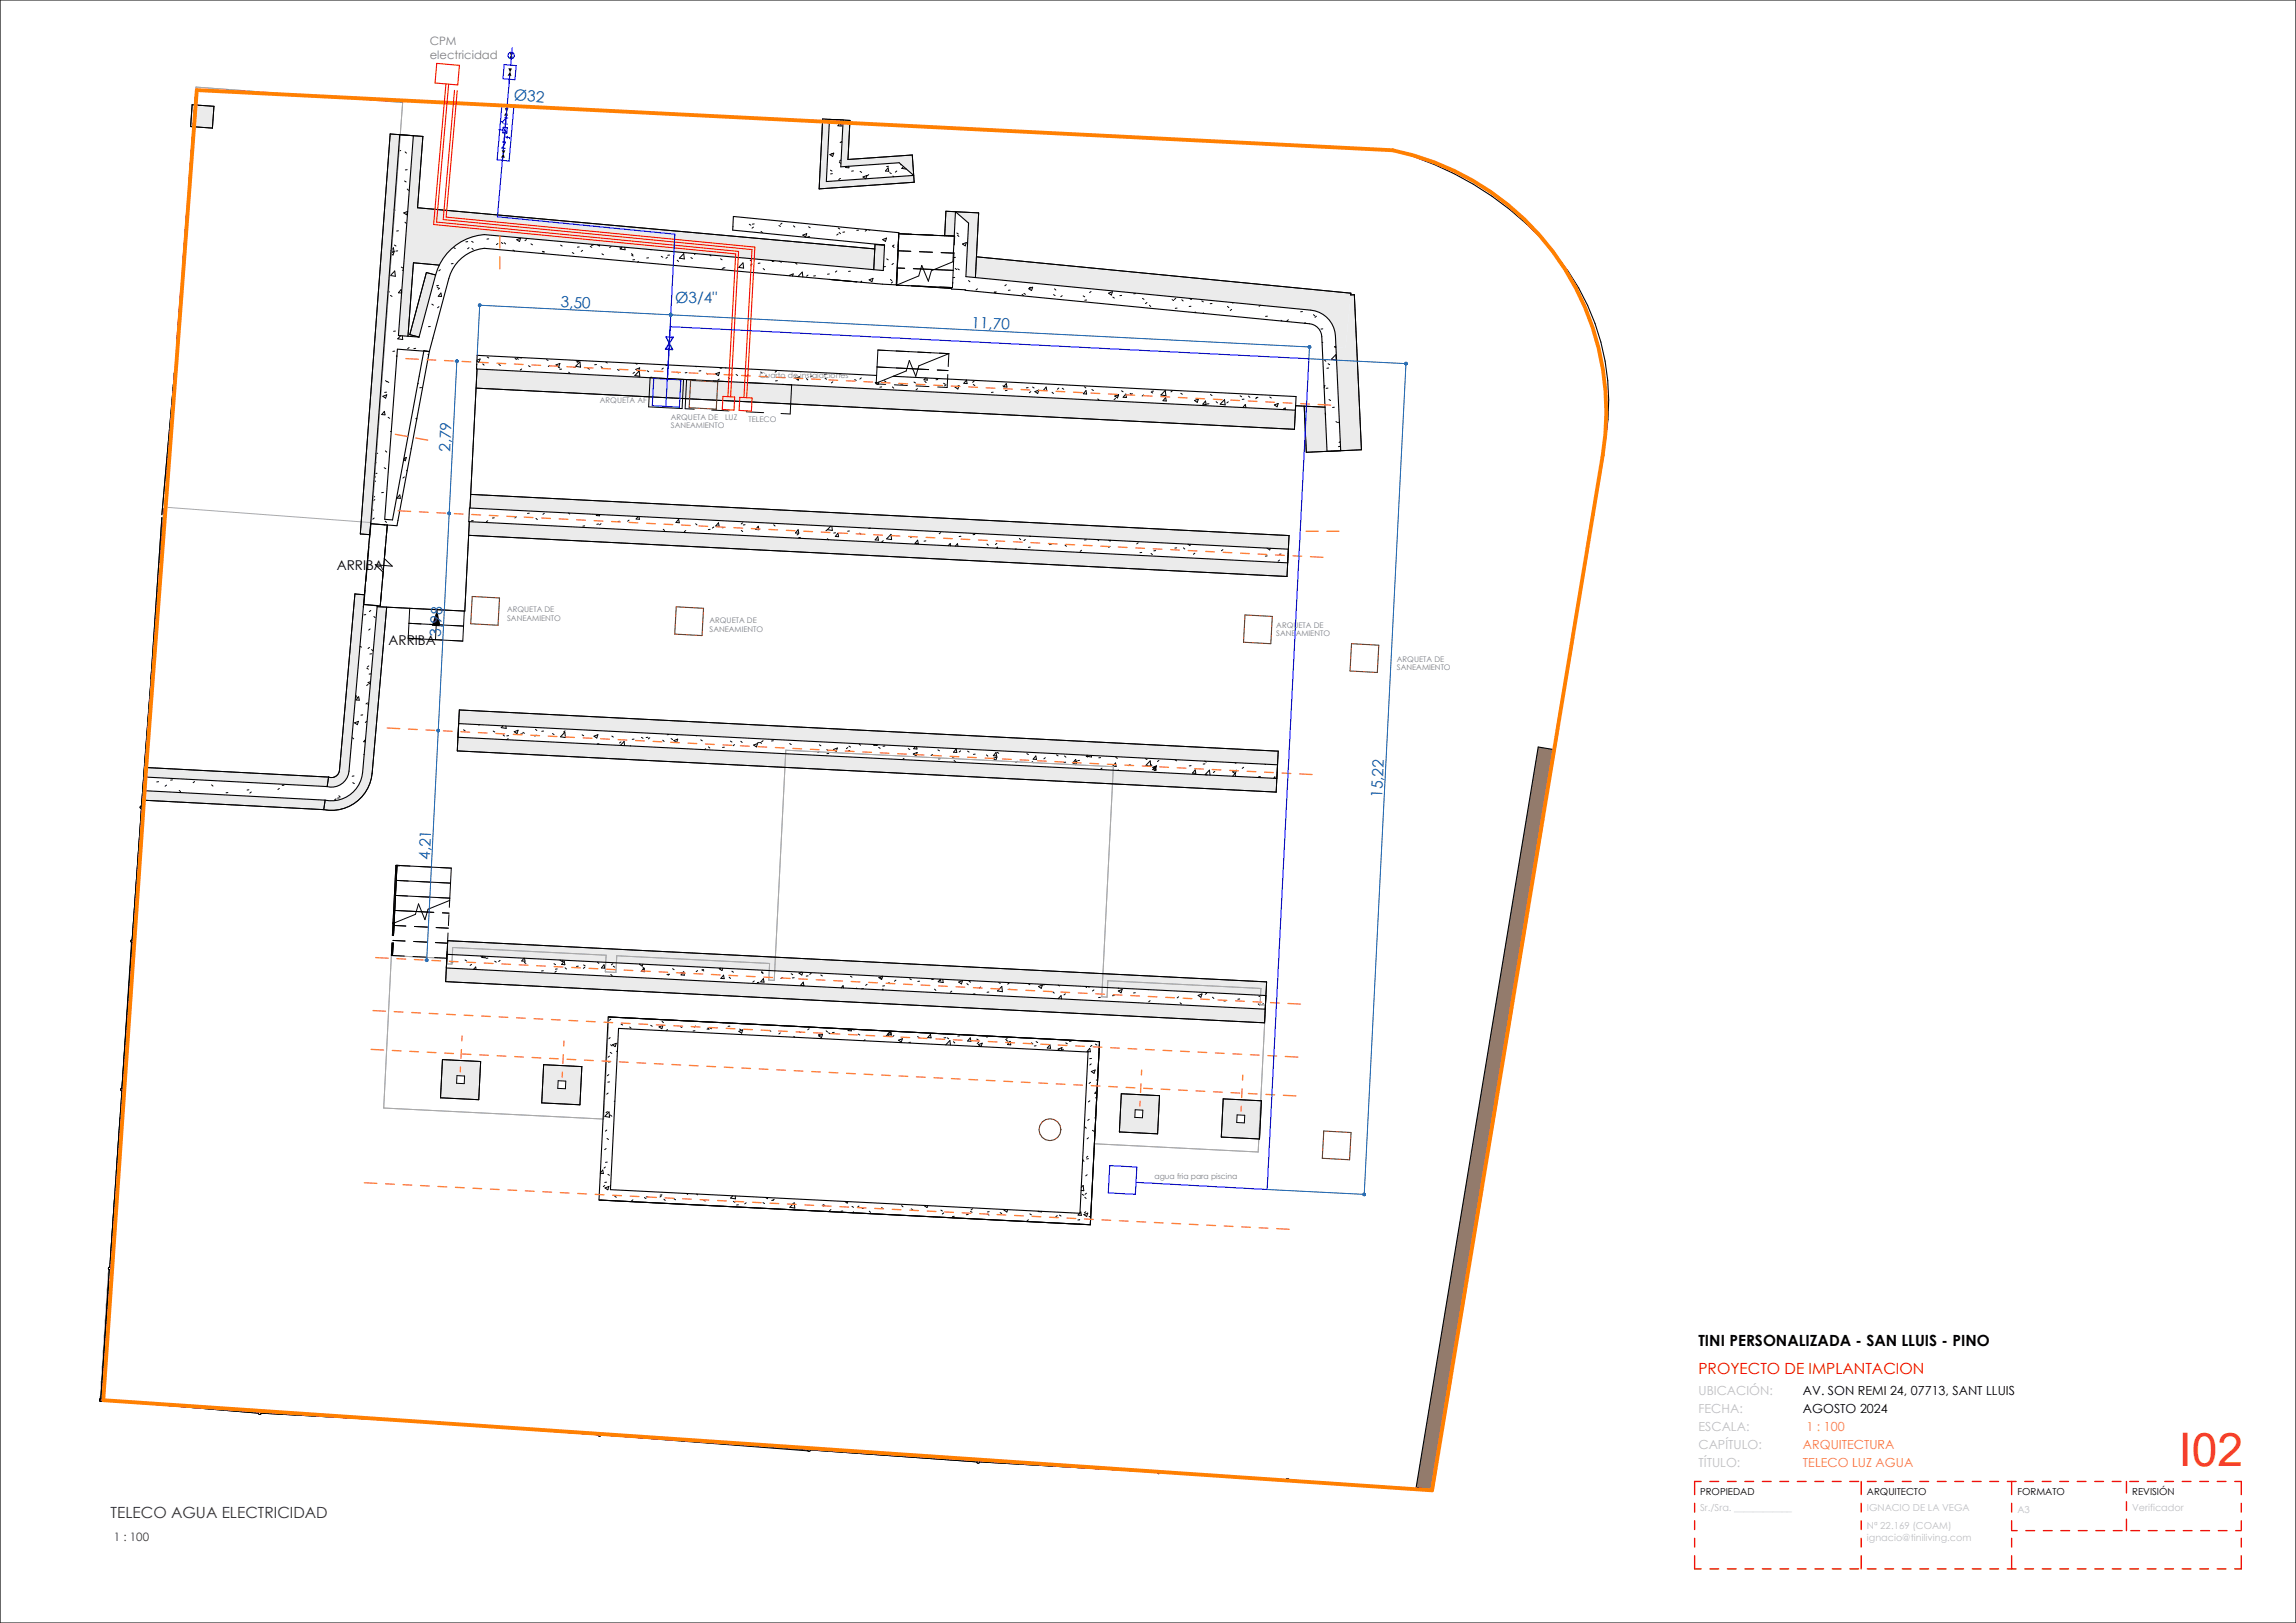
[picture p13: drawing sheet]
<svg xmlns="http://www.w3.org/2000/svg" width="420mm" height="297mm" viewBox="0 0 420 297" stroke-linecap="round" stroke-linejoin="round" font-family="sans-serif">
<defs><g id="words">
<text font-size="8.5" fill="#ff3f00" x="398.6" y="268.3">I02</text>
<g font-size="2.8" fill="#0052a5">
<text x="94" y="18.3" transform="rotate(5 94 18.3)">Ø32</text>
<text x="102.5" y="56.2" transform="rotate(3 102.5 56.2)">3,50</text>
<text x="123.5" y="55.5">Ø3/4&quot;</text>
<text x="177.7" y="60" transform="rotate(3 177.7 60)">11,70</text>
<text x="82.4" y="82.7" transform="rotate(-87 82.4 82.7)">2,79</text>
<text x="80.7" y="116.5" transform="rotate(-87 80.7 116.5)">3,98</text>
<text x="252.8" y="146" transform="rotate(-87 252.8 146)">15,22</text>
<text x="78.6" y="157.4" transform="rotate(-87 78.6 157.4)">4,21</text>
</g>
<text font-size="2.8" x="310.7" y="246.4">TINI PERSONALIZADA - SAN LLUIS - PINO</text>
<text font-size="2.8" fill="#db0000" x="310.7" y="251.4">PROYECTO DE IMPLANTACION</text>
<text font-size="2.8" fill="#353535" x="20.2" y="277.8">TELECO AGUA ELECTRICIDAD</text>
<g font-size="2.5">
<text x="61.6" y="104.4">ARRIBA</text>
<text x="71.1" y="118">ARRIBA</text>
</g>
<g font-size="2.3" fill="#c0c0c0">
<text x="310.7" y="255.3">UBICACIÓN:</text>
<text x="310.7" y="261.9">ESCALA:</text>
<text x="310.7" y="258.6">FECHA:</text>
<text x="310.7" y="265.2">CAPÍTULO:</text>
<text x="310.7" y="268.5">TÍTULO:</text>
</g>
<g font-size="2.3">
<text x="329.8" y="255.3">AV. SON REMI 24, 07713, SANT LLUIS</text>
<text x="329.8" y="258.6">AGOSTO 2024</text>
</g>
<g font-size="2.3" fill="#ff8040">
<text x="330.4" y="261.9">1 : 100</text>
<text x="329.8" y="268.5">TELECO LUZ AGUA</text>
<text x="329.8" y="265.2">ARQUITECTURA</text>
</g>
<g font-size="2.1" fill="#808080">
<text x="78.6" y="8.2">CPM</text>
<text x="78.6" y="10.8">electricidad</text>
</g>
<text font-size="2.1" fill="#353535" x="20.8" y="282">1 : 100</text>
<g font-size="1.8">
<text x="311" y="273.5">PROPIEDAD</text>
<text x="341.5" y="273.5">ARQUITECTO</text>
<text x="369" y="273.5">FORMATO</text>
<text x="390" y="273.5">REVISIÓN</text>
</g>
<g font-size="1.8" fill="#c0c0c0">
<text x="311" y="276.5">Sr./Sra. ____________</text>
<text x="341.5" y="276.5">IGNACIO DE LA VEGA</text>
<text x="341.5" y="279.8">Nª 22.169 (COAM)</text>
<text x="341.5" y="282">ignacio@tiniliving.com</text>
<text x="369" y="276.8">A3</text>
<text x="390" y="276.5">Verificador</text>
</g>
<g font-size="1.4" fill="#808080">
<text x="138.9" y="69.3">Cuarto de instalaciones</text>
<text x="109.7" y="73.7">ARQUETA AF</text>
<text x="122.7" y="76.8">ARQUETA DE</text>
<text x="132.6" y="76.8">LUZ</text>
<text x="136.9" y="77.1">TELECO</text>
<text x="122.7" y="78.4">SANEAMIENTO</text>
<text x="92.8" y="112">ARQUETA DE</text>
<text x="92.8" y="113.6">SANEAMIENTO</text>
<text x="129.8" y="114">ARQUETA DE</text>
<text x="129.8" y="115.6">SANEAMIENTO</text>
<text x="233.5" y="114.8">ARQUETA DE</text>
<text x="233.5" y="116.4">SANEAMIENTO</text>
<text x="255.5" y="121">ARQUETA DE</text>
<text x="255.5" y="122.6">SANEAMIENTO</text>
<text x="211.2" y="215.8">agua fria para piscina</text>
</g>
</g></defs>
<g fill="#ebebeb">
<path d="M87.3 67.5l149.7 7.6-.2 3.5-149.7-7.6z"/>
<path d="M85.8 95.5l-.1 2.5 149.7 7.5 .1-2.5zM86.1 90.5l-.1 2.5 149.7 7.5 .1-2.5z"/>
<path d="M83.8 134.9l-.2 2.5 149.8 7.5 .2-2.5zM84 129.9l-.1 2.5 149.8 7.5 .1-2.5z"/>
<path d="M81.6 177.1l-.1 2.5 149.8 7.6 .1-2.5zM81.9 172.1l-.1 2.5 149.8 7.6 .1-2.5z"/>
</g>
<g fill="#fff">
<path d="M111.3 186.1l89.8 4.5-.1 2-89.8-4.5z"/>
<path d="M199 192.5l2 .1-1.6 31.5-2-.1z"/>
<path d="M109.7 217.6l87.8 4.4-.1 2-87.8-4.4z"/>
<path d="M111.2 188.1l1.9 .1-1.4 29.5-2-.1z"/>
</g>
<path d="M178.6 47l68.5 6.6-1 10.1-1.7-.2a7 7 0 0 0-1.2-4.9 4.9 4.9 0 0 0-3.2-1.8l-61.6-6z" fill="#ebebeb"/>
<path d="M161.8 44.8l2.5 .3-.4 7-2.5-.1z" fill="#fff"/>
<g fill="#ebebeb">
<path d="M74.6 37.9l85.4 7.6-.2 3.8-71.2-6.4a9.9 9.9 0 0 0-8.2 5.6l-6.5-.6z"/>
<path d="M80.9 193.9l-.3 7 7 .3 .3-7zM83.6 196.8l1.4 .1-.1 1.4-1.4-.1z"/>
<path d="M99.4 194.8l-.3 7 7 .4 .3-7zM102.1 197.7l1.4 .1-.1 1.4-1.4-.1z"/>
<path d="M205.1 200.1l-.3 7 7 .4 .3-7zM207.7 203.1h1.3v1.4h-1.4z"/>
<path d="M223.8 201.1l-.4 7 7 .3 .3-7zM226.3 204l1.4 .1-.1 1.4-1.4-.1z"/>
<path d="M71.4 24.5l-5.5 73.2 1.7 .1 5.5-73.2zM73.9 47.9l-1 13.5 1.7 .1 1-13.4zM75.6 24.8l-1 13.1 1.8 .1 1-13z"/>
<path d="M69 111l-2.7 30.3 1.8 .2 2.6-30.4zM64.9 108.7l-2.8 32.2 1.7 .2 2.9-32.3z"/>
<path d="M59.5 146.4l-.3 1.7a7.5 7.5 0 0 0 8.9-6.6l-1.8-.2a5.7 5.7 0 0 1-6.8 5.1zM60.1 142.2l-.3 1.7a3.2 3.2 0 0 0 4-2.8l-1.7-.2a1.48 1.48 0 0 1-2 1.3z"/>
<path d="M26.3 144.7l-.1 1.7 33 1.7 .3-1.7zM26.5 140.4l-.1 1.8 33.4 1.7 .3-1.7z"/>
<path d="M153.9 29.3l-.1 1.2 10.7-.7 2.6 2.3-.2-3.7zM150.1 29.5l-.3 5.1 17.4-1.3-.1-1.2-15.9 1.1 .1-3.8z"/>
<path d="M150.5 21.8l-.4 7.7 1.2-.1 .4-7.6zM154.2 22l-.3 7.3 1.2-.1 .4-7.2z"/>
<path d="M164.3 45.1l-.4 7zM160.1 44.7l-.3 4.6 1.8 .2 .2-4.7z"/>
</g>
<path d="M93 12.5h.6l-.3 .7zM93.2 9.6h.7l-.3 .5v-.2l-.1 .2zM93.3 13.1l.2 .8-.6-.1zM93.6 9.9l.2 .8h-.7zM91.8 27.5h.6l-.3 .7zM92.1 28.1l.2 .8-.7-.1zM92.3 19.8h.7l-.3 .7zM92.7 20.4l.2 .8-.7-.1z" fill="#000"/>
<path d="M174.8 38.7l2.4 2.1-.6 12.2-2.5-.1v-.3h.1l.2-4.8-.1 .1z" fill="#fff"/>
<g fill="#ebebeb">
<path d="M174.8 38.7l2.4 2.1-.5 9.8 1.7 .2 .6-11.8zM173 38.7l-.2 4.4 1.8 .1 .2-4.5z"/>
<path d="M238.6 74.3l.3 8.5 3.8-.2-.3-8.1zM247.1 54l-1 9.7-1.7-.2 .8 19 3.8-.2-1.3-28.4z"/>
</g>
<path d="M281.4 136.7l2.9 .5-22.3 135.5-2.7-.5h-.3z" fill="#937b6c"/>
<g fill="#ebebeb">
<path d="M35.1 19.2l4 .2-.2 4-4-.2z"/>
<path d="M78 49.9l1.7 .4-3.1 11.4-1.6-.5z"/>
</g>
<g fill="#fff">
<path d="M70.4 95l2.4 .2-.2 1-2.3-.2z"/>
<path d="M77.5 64.1l1 .2-5.7 30.9-1-.1z"/>
</g>
<path d="M79.9 111.6l.7 3-1.6-.1z" fill="#000"/>
<g fill="none" stroke="#000" stroke-width=".18">
<path d="M35.1 19.2l4 .2-.2 4-4-.2zM72.1 38.4l.2 .1M73.3 27.6h-.3M73.9 39l.7-.3-.2 .6zM74 33.1l.3 .2M74.1 27.8l.3 .2M74.5 31.1h-.4M74.5 34.6l.2 .2M150.5 21.8l5 .2-.4 7.2 11.8-.8 .3 4.9-17.4 1.3zM151.8 28.3l.7-.3-.2 .6zM151.9 31.1l.3 .2M152.3 31.8h-.4"/>
<path d="M152.4 28.1h-.3M153.5 29.7l.3 .2M153.7 32.7l-.3 .2M153.8 22.4l.1 .7-.6-.1zM153.8 29.3l-.2 .2M153.9 26h.1M153.9 25.9l-.2 .2M154.1 22.5l-.3 .2M155.2 30.4l.1 .3h-.6l.1-.2M156.1 31.3h-.3M157.3 31.4l.3 .1M157.9 32.4l.7-.3-.2 .6z"/>
<path d="M158.9 31.9l-.3 .3M162.5 30.7l.1 .6h-.6zM162.5 30.4l-.3 .1M162.8 31.6l.2 .2M163.3 32.2l.2 .2M164 31.3l-.2 .2M164.9 30.1h-.2M165.3 30.5l-.3 .3 .8 .1M70.7 56.9l.1 .1M71.3 53.4h-.3M71.4 54.1l.3 .1M71.5 46.3l.6-.3-.2 .7-.4-.3"/>
<path d="M71.5 45.9l.5-.6 .1 .7-.6-.1M72.1 44.8l.3 .2M72.2 49.6l.1 1-.9-.2zM72.7 45.9h-.3M72.9 42.2l-.4 .1M73.4 48.9l.3 .1M73.5 53.5l-.1-.5-.5 .6h.6M73.8 49.4h-.2M74.1 40.7l.2 .2M78.7 59.7l-.3 .1M79 55.6l.3 .2M79.7 50.3l-1.7-.4-3 11.3 1.6 .5"/>
<path d="M80 52.5l.2 .2M80.2 52.2l-.3 .1M80.3 56.1l-.3 .2M80.4 48.5l-4.8-.4-1 13.4M80.4 52.7l-.2 .2M80.5 49.3l-.2 .3M80.8 54.3l-.1-.7-.5 .6 .6 .1M82.9 48.2l-.3 .1M83 45.3l.3 .2M85.6 44.2l-.4 .1M85.8 45.3l-.3 .2M86.3 44.2l.3 .1"/>
<path d="M86.3 45.4l.3 .3M89.4 43.7l-.3 .1M91.1 44.6l-.3 .2M91.7 44.4l.3 .2M92.2 44.4l.3 .2M93.8 45.8l.3 .1M94.5 43.9l.7-.3-.2 .6zM96.3 43.8l-.3 .2M97.1 44.6l.3 .2M99.3 46l.2 .2M99.5 46l-.3 .1M101.3 46.6h.1"/>
<path d="M102.5 44.8l.3 .2M104.7 46.2l.3 .2M106 45.2h-.4M106.6 45.8l-.3 .2M108 45.1l.3 .2M108.5 44.8l-.3 .1M109.3 44.8l.3 .2 .1-.2M110.1 46.4l.3 .2M111.8 45.1l-.3 .2M113.4 45.3l.3 .2M113.8 45.2l-.4 .4 .9 .1v-.5M115.5 46.4l.3 .2"/>
<path d="M115.5 46.7l.3 .1M116.1 47.5h-.3M116.8 47.8l-.2 .2M118.6 47.2h-.3M119 45.7h.1M121 46.9l.2 .2M122.1 47.1l-.3 .2M122.5 46.7h-.4M123.9 47.6l.2 .2M125.1 46.4l.1 1-.9-.2zM126.4 47.1l.3 .2M127.2 46.4l-.2 .2"/>
<path d="M129.8 46.6l.2 .2M131.8 47.4l.3 .1M132.3 49.1l-.3 .2M132.6 49h-.3M134.1 41.5h.1M135.9 48.1l.1 1-.9-.2zM137.1 41l.2 .2M137.2 47.6l.3 .2M137.6 48.3l-.3 .2M137.8 41.6l-.2 .2M138 41h-.4M139 48.1l-.3 .1"/>
<path d="M139.2 42.3l.3 .3M139.6 49.1l.3 .3M141.6 47.8h-.4M142.5 41.3l.3 .1M142.6 47.8h-.1M142.6 47.8l.3 .2M143 40.8l-.2 .2M144.5 50.5l-.1-.1 .7-.3-.1 .4M145.1 41.3l.3 .2M145.5 48.1l.3 .2M146 50.6l.8-.8 .1 .9M146 50.6h.1"/>
<path d="M146.9 43l.7-.3-.2 .7zM147.8 50.3l-.3 .2M147.9 41.5l.3 .2M148.1 43.3h-.3M149.2 50.5h-.4M151.7 50.1l-.3 .1M151.7 51.1l5 .5M153.1 49.6l-.3 .2M153.3 42.8l-.2 .2M153.3 41.7l.3 .2M153.5 42.5l.2 .3M154.5 42.4l-.3 .1"/>
<path d="M155.6 49.6l-.4 .1M157 42.1l-.3 .1M157.4 51.6l.2-.1v.2M158.5 42.1l-.2 .2M158.9 42l.1 .1M159 51.2l.7-.3-.2 .6zM160 45.5l-83.6-7.5 1-13-6-.5-5.5 73.2 1.7 .1M161.5 43.8l.7-.2-.2 .6zM161.8 44.8l-1.7-.1-.3 4.6M162 48.8h-.4M162.2 47.4l.3 .1M162.9 51.1l.2 .3"/>
<path d="M163.3 51.6l-.3 .2M163.3 45.1l.2 .2M163.4 48.2l-.2 .2M163.5 44.8l-.2 .2M164.1 49.9l-.1 2.3M164.1 49l1.4 .1M164.2 46.4v2.1M164.3 45.9l2.3 .1M164.3 44.8h.1M164.4 43.1l-.5 9h.2M166.7 52.3l7.4 .5zM167.1 49.2l7.3 .3"/>
<path d="M168.2 46.1l2.4 .1M168.3 42.9l2.4 .1M172.2 46.2l2.3 .1M172.3 43.1l2.3 .1v1.6M172.8 43.1l.2-4.4 6 .3-.6 11.8M174.3 51.8v.1M174.4 47.8l-4 1.7-.6 2-1.2-2.9-.5 1.9-4.1 1.7M174.5 46.2l-.3 6.4-10.2-.4M174.6 43.2l-10.2-.5-.1 2.3M174.6 50.8h-.3M174.7 49.1l.3 .2M174.8 47.1h-.4"/>
<path d="M175 42.6l.3 .2M175.2 43l.2 .3M175.2 49.2l.3 .2M176.1 44.7l.7-.3-.2 .6zM177.2 51.3l.2 .3M178.6 47l68.5 6.6v.4l.6-.1 1.3 28.4-10.1 .5-.3-8.5M178.8 52.8l-.3 .2M181.9 53.4l.3 .2M182.2 53.4l-.3 .1M184.1 52.1l-.3 .2M184.8 53.1h-.4M187 53.9l.2 .2"/>
<path d="M187.3 53.7l.3 .2M188.2 52.8l.7-.2-.2 .6zM188.6 52.6h-.3M192.7 53.9l.3 .2M192.9 52.9l.2 .2M194.3 54.1l-.3 .2M198.1 54.1l.3 .2M198.8 54.9h-.4M199.6 53.3l-.3 .2M202.8 53.6l.7-.2-.2 .6zM203.6 54.4l.2 .1M205.2 54.1h-.4"/>
<path d="M207.7 53.7l-.3 .1M209 54.6l.3 .2M209.8 55.4l-.3 .2M210.2 55.9l.3 .2M214.4 54.8l.3 .2M215.1 54.6l-.3 .2M215.3 56.4h-.3M216.2 54.8l.2 .3M217.6 54.6l.3 .2v-.2M217.9 56l-.4 .1M218.6 57.1l.2 .1M219.8 55.1l.3 .1"/>
<path d="M220.2 57.3h-.1M221.7 55.5l-.3 .1M224.5 56.1l.3 .2M225.3 56.6l-.3 .2M225.4 55.3l.1 .2M230.6 55.9l-.3 .1M231.8 57.9h-.3M234.3 58.6l.2 .1M235.7 58.5l-.3 .2M238.3 57h-.4M238.6 59.1l.1 .1M240.3 57.6l.2 .2"/>
<path d="M240.8 57.9l-.3 .2M31.9 68.2l-2.3 26M70 72.5l.7-.3-.2 .7zM70.3 75.3l.1 .6h-.6zM70.5 69.6l.3 .3M70.7 71.8h-.3M70.8 69.8l.3 .2M71 76.4l.3 .1M71.6 79h-.2M72.2 64.2l-.3 .1M72.3 60.6h-.3M72.6 65.1h-.1l.1 .1"/>
<path d="M73.3 61.4l-.5 .6 .9 .1-.1-.7M74.8 63.6l-.2 .2M76 63.7l-.3 .1M76.3 76.5l-.2 .1 .1 .1M76.4 70.1l.1 .1M76.7 68.8h.1M77.1 70.9l-.3 .1M78.3 64.9l.1 .1M87.1 71l149.7 7.6 .2-4.4 5.4 .3M87.2 66.7h.1M87.2 65.9l.6-.2-.2 .6-.4-.3M87.3 67.5l-1.3 25.5"/>
<path d="M88.3 66.6l.2 .2M89.1 65.3l.3 .2M91.3 66.7l.2 .2M94.2 65.6l.3 .2M94.5 65.6l.3 .1M94.7 65.4h.6M95.4 67.5l-.2 .2M96.7 66.9l.3 .2M100 65.8l.3 .2M100.6 66.9l-.3 .2M101.7 66.8l.7-.3-.2 .6zM102.1 67.2l.3 .1"/>
<path d="M102.7 67.5l-.3 .1M104 68.1l.3 .2M105.3 67.2h-.4M105.4 66l.3 .2M105.8 66.1l-.2 .2M106.1 66.2l.1 1-.9-.2zM107.5 67.4l.3 .2M109.1 66.7h-.3M110 67.1l.2 .2M110.8 66.2l.3 .2M113 67.6l.2 .2M116.1 68.1l-.3 .2"/>
<path d="M116.2 66.5l.3 .2M116.3 67.6l.7-.3-.2 .6zM116.9 67.9l.1 1-.9-.2zM118.4 67.8l.3 .2M118.9 69.1l6.1 .3-.2 5.4-6.2-.4zM119.2 69l-.3 .1M121.3 67.4l-.2 .2M121.7 66.8l.2 .1M123.8 68.1l.3 .1M125.7 68.2h-.4M127.2 67l.2 .1M127.3 69.5h-1.7l-.3 5.3 1.7 .1"/>
<path d="M128.2 67.8l-.3 .1M129.2 68.3l.3 .2M130.2 75l3.1 .2M130.4 69.7l3.2 .2M130.9 68.4l.7-.3-.2 .6zM131.6 69.4l-.3 .2M132.1 67.3l-.4 .1M132.7 67.3h.1M133.2 69.1l.3 .2M134.6 68.5l.3 .2M136.5 75.3l3.2 .2M136.8 70l3.2 .2"/>
<path d="M136.8 68.6l-.2 .2M139.2 68.1l.2 .2M140.1 68.8l.3 .1M142.1 67.9l-.3 .2M142.2 69.7h-.3M143.1 70.3l1.7 .1-.3 5.4-1.6-.1M145.5 69l.3 .2M145.5 69.2l.7-.3-.2 .7zM147.5 69.3l.3 .2M148.6 68.8l-.3 .1M150.9 69.2l.3 .2M151.1 68.5h-.3"/>
<path d="M152.3 69.9l-.2 .2M153.5 68.4l.2 .1M156.3 69.4l.3 .2M157.6 69.1l-.3 .3M160.4 67.1l9.5 .5M160.8 69.9l-.2 .5-.5-.4h.2M161.3 70.8h-.3M161.8 69.7l.2 .2M163.2 70.8l.3 .2M163.6 70.4l2.4 .1M165.1 70.3h-.3M167.2 69.9l.3 .2"/>
<path d="M167.6 70.6l2.3 .1M167.8 71.1l-.2 .2M169.2 69.8l.2 .2M169.3 69.1l-.3 .4 .6 .1-.1-.4M171.5 67.7l1.9 .1M171.5 69.4l-.3 .1M172.6 70.1l.3 .2M173.1 70.4l-.3 .2M173.4 68.5l-.1 2.4-1.8-.1M173.6 64.7l-13-.6-.3 6.1 1.7 .1M173.6 64.7l-.2 2.4M173.6 64.7l-5.5 2.2-.6 2-1.2-2.9-.5 1.9-5.5 2.2"/>
<path d="M174.7 70.8l.7-.2-.2 .6zM176.9 70.2l-.1-.6-.5 .5 .6 .1M178 70.4l.3 .1M178.2 69.8l-.3 .2M181.7 71.8h-.4M183.5 70.6l.2 .2M184.1 70.2l.1 .6h-.6zM184.2 71.4l-.3 .1M188.1 70.9l-.4 .1M188.6 71.7l-.3 .2M188.9 70.8l.3 .2M189.3 71.7l.7-.3-.2 .6z"/>
<path d="M191.4 70.8l.1 .7-.6-.1zM192.4 71.8l.3 .2M193.7 71l-.3 .2M194.3 71l.3 .2M198.4 70.8l.2 .2M198.7 71.5l.1 .6-.6-.1zM199.7 71.3l.3 .2M200.8 73l.3 .2M203.9 72.5l.7-.3-.2 .6zM204.1 72.9l-.3 .2M204.6 72.4h-.3M205.1 71.5l.3 .2"/>
<path d="M205.9 72.1l.2 .6h-.7zM206.7 72l.3 .2M207.2 72.1h-.4M209.2 72.3l-.3 .2M210.6 71.7l.3 .2M211 71.6h-.3M213.2 71.4l.1 1-.9-.1zM213.2 72.7l.1 .7-.6-.1zM214.5 71.5l-.3 .2M216 72l.3 .1M218.5 73.3l.7-.3-.2 .6zM219.6 74.2h-.1"/>
<path d="M220.5 73.4l.1 .6h-.6zM221.1 73.9h-.3M221.4 72.2l.3 .2M222.5 73.5l.2 .2M224 73.1l.1 1-.9-.1zM224.7 73.5l-.3 .2M226.8 72.4l.3 .2M227.3 74.6l.5-.6 .1 .6M227.6 73l-.4 .1M228.4 72.5l.2 .2M230 72.8l-.3 .2M230.1 72.7h-.3"/>
<path d="M232.3 72.6l.2 .2M233.1 74.1l.7-.3-.2 .6zM234.7 74.9l.1-.1 .1 .1M234.8 74.9l.3-.2v.3M241.8 62.6l.2 .1M242 60.2h-.4M242.2 70.6l.2-.1-.2 .5M242.3 65.9l.2 .2M242.4 75.6v.3M242.9 71l-.3 .1M242.9 66.6l.3 .1M243 67.3l-.3 .1"/>
<path d="M243.1 73.1l.3 .2M244.1 74.5l-.3 .1M244.3 64.9l.1 1-.9-.2zM244.4 63.4l-.3 .1 .3 .1M244.4 77.1l.3 .2M245 77.2l-.1 .1h.1M29.6 94.7l-2 29.5M67.6 98.5l.3-2.7 2.9 .3-.5 6.1M67.8 95.7l-1.3 15.4M68 93.1l.3 .3M68.3 90.7l.2 .2M68.4 94.8l-.2 .2"/>
<path d="M68.5 87.1l.2 .2M68.6 91.4l-.3 .2M68.7 88l-.3 .2M68.8 84.6l-.2 .2M68.9 81.3h.1M69 86.6h-.4M69.1 82.9l-.3 .1M70.1 90.1h-.3M70.3 85.6l.3 .2M70.5 95.4l.2 .2M70.5 82.5l.2 .2M73.1 90.6l.1 .6-.6-.1z"/>
<path d="M73.6 90.8h.1M73.9 83.9l.4-.2-.2 .6-.3-.2M74 87.3l-.3 .2M74.1 83.9l-.3 .2M74.4 86.1l.1 .1M75.2 82.1h.1M85.8 95.5l-.8 16.3-16-.8 5.9 .3-.1 2.8M86.1 90.5l149.7 7.5-.4 7.5-149.7-7.5M86.6 95.3h-.4M89.2 95.3l-.2 .2M90.4 94.7l-.3 .1M94.4 94.6l-.2 .2"/>
<path d="M96.8 93.9h-.3M98 94.8l.3 .3M99.6 93.9l-.3 .2M104 93.9l.2 .2M107 96.2l-.4 .1M109.2 94.1l-.1 .2 .6 .1-.1-.3M109.5 95.9h-.3M109.9 95.8l-.2 .2M113.3 95.4h-.3M115.1 95.2l-.3 .2M116.7 94.5l-.3 .5h.6l-.1-.5M121.3 96.8l.3 .3"/>
<path d="M124.1 95l.2 .7-.7-.1zM125.4 97.1l-.2 .2M127.2 95.8l.3 .3M129.9 96.9h-.3M130.6 96.4l-.3 .2M131.4 95.7l.1 .6-.6-.1zM132.4 96.5l-.3 .1M135.6 97l.3 .3M135.8 95.7l-.2 .2M136.3 96l-.3 .1M138.7 96.3l.1 .6h-.6zM141.5 96l.3 .2"/>
<path d="M146 96.9l.1 .7-.6-.1zM146.1 97.7l-.3 .2M146.4 98.3l-.3 .1M151.3 98.6l.3 .2M151.3 96.9l-.2 .2M152 96.3l-.6 .6M152.2 96.3l.1 .8-.9-.2M152.8 97.5h-.3M153.3 97.6l.1 .6h-.6zM155.4 97.2h-.4M157.3 97.5l.2 .3M159.2 96.6l-.3 .1"/>
<path d="M160.6 98.2l.1 .6h-.6zM161.6 98.9l-.3 .2M163 97.8l.1 .9-.9-.1zM166.8 98.2l-.2 .2M167.9 98.8l.1 .7-.6-.1zM169.4 99h-.4M172.1 97.5l-.3 .2M173.4 99.9l.4-.4 .1 .4M174.8 99.9l.3-.4 .1 .5M175.8 98.1l-.4 .1M178.3 97.8h-.3M180.5 99.5l.3 .3"/>
<path d="M182.3 99.4l-.2 .2M186.5 98.5l.2 .2M187.6 98.7l-.3 .2M188.3 98.1h.2M192.3 99.6h-.3M194.8 99.7l.3 .3M198.7 98.8h-.3M200.8 98.7l.2 .2M202.8 98.8l.3 .2v-.1M203.1 100l-.3 .2M208.2 99.3l-.3 .2M217.3 99.6l.4 .2v-.2"/>
<path d="M245.2 81.7h-.4M245.2 80.8l-.3 .2M245.2 82.3h.1M65.8 118.2l.3 .2M66.7 108.8l-1.8-.1-2.8 32.2a1.48 1.48 0 0 1-2 1.3M66.9 112.5h-.3M67.1 104l-.2 2.4M67.5 100l-.2 2.4M67.6 118.5l-.3 .2M67.7 115.1l-.3 .2M67.8 111.7l-.2 .2M68 118.9l.2 .2"/>
<path d="M68 119.6l-.4 .1M68.4 112.8l.2 .2M70.3 102.2l-.7 8.6-3-.2 .2-2.7M70.3 102.2l1.5 1.4-3.2-.3 1.5 1.4M70.7 111.1l-2.6 30.4a7.5 7.5 0 0 1-8.9 6.6M74.8 114.1l-.1 2.7 10 .5M74.8 114.1l2.2 .1M74.8 114.1l10 .5M79.9 111.6l-.2 5.4M82.4 117.2l2.3 .1M84.9 111.8l-.2 5.5M182.3 100.3l.1-.2 .1 .2"/>
<path d="M185.9 100.4l-.2 .1M188.5 100.1l-.4 .1M197.8 100.7l-.2 .2M208.9 101.1h-.4M210.5 101.3l.3 .2M211.4 100.7l-.3 .1M215.2 100.2l-.3 .1M216.5 100.2l.2 .3M218.6 101.2l-.3 .2M223.7 100.6l-.3 .2M231.8 100.3l.5 .3 .1-.3M231.8 101.7l-.3 .1"/>
<path d="M234.1 102.5l-.3 .2M234.3 101.4h-.3M27.6 124.7l-1.7 22.8M64.5 135l.2 .2M64.9 132.3l.7-.3-.2 .6zM65.1 127.5l.3 .1M65.2 127.3h-.2M65.6 127.5l.1 .6h-.6zM66.4 130.8h-.4M66.5 138l.1 .1M66.8 135.5l-.1 .1M66.9 135.3l-.4 .4h.3"/>
<path d="M67.1 132l-.3 .2M67.1 122.3l.3 .1M67.2 128.6l-.3 .2M67.3 128.8l.1 .1M67.3 125.2l-.2 .2M67.5 121.8l-.3 .2M67.8 124.7l-.5 .2 .4 .3M67.9 123.3h-.4M84 129.9l149.8 7.5-.4 7.5-149.8-7.5zM84.8 133.5l.3 .2M87.7 132.6l-.1 .1M90.2 133.8l.3 .1"/>
<path d="M92 132.8l-.3 .3 .9 .2-.1-.5M92 134.5l.3 .2M93 135.1l-.3 .2M93 134.6h-.3M94.1 133.9l.7-.3-.2 .6zM95.6 134.3h-.4M95.6 134l.3 .2M98 133.4l.2 .3M98.1 134.5l-.3 .2M99.4 133.8h-.3M101.1 134.2l.2 .2M103.3 134l.1 1-.9-.2z"/>
<path d="M103.4 133.7l-.3 .2M106.5 134.5l.3 .1M108.7 134.7l.7-.3-.2 .6zM109.6 136.1h-.4M111.9 134.7l.3 .2M113.5 136.4l.7-.7v.7M113.6 135.8l-.3 .2M115.3 136.5h.1M116 135.2l-.4 .1M117.3 134.9l.3 .2M118.5 134.9h-.3M118.9 135l-.3 .2"/>
<path d="M121.2 135.4l.3 .3M122.4 134.4h-.4M122.8 135.1l.2 .2M123.3 135.5l.7-.3-.2 .7zM123.9 134.4l-.1 .1M127.3 134.6h.1M128.2 135.4l.3 .2M129.1 137l-.2 .2M129.6 136.6l.2 .3M132.5 136.7l-.3 .1M133.6 135.6l.3 .2M134.4 136.2l-.3 .3"/>
<path d="M135.5 135.6l.3 .3M137.9 136.3l.7-.2-.2 .6zM138.9 135.9h-.3M139 135.8l.3 .2M139.6 135.5l-.3 .2M141.5 135.5l-.4 .1M144.5 136.1l.2 .1M149.9 137.5l-.3 .2M149.9 136.3l.3 .2M151.2 137.2l.3 .2M151.6 137.9h-.3M152.5 137.1l.7-.2-.2 .6z"/>
<path d="M155.1 136.8l-.3 .2M155.3 136.5l.3 .2M155.4 137.4h-.3M157.2 136.1l.2 .3M159.9 136.2l-.1 .2h.6v-.1M160.1 136.2l-.2 .1M160.7 136.7l.3 .2M161.9 136.5l-.4 .1M165.4 138.8l-.3 .2M166.1 137l.3 .2M167.1 138l.7-.3-.2 .6zM167.5 136.6l-.4 .4h.6v-.4"/>
<path d="M170.6 138l-.3 .2M171.6 137.2l.2 .2M172 138.8l-.3 .1M174.5 139.1l.3 .3M174.5 138.5h-.3M174.9 137l.1 .7-.6-.1zM175.7 137.4l-.3 .2M177 137.4l.3 .2M178.4 138h-.3M180.4 138.1l.3 .3M181.7 138.8l.7-.3-.2 .6zM182.2 137.7l.1 .6h-.6z"/>
<path d="M182.4 137.7l.3 .1M186.1 139.3l-.3 .2M187.8 137.9l.3 .2M188.8 139.3l.3 .3M189.5 138.3l.1 .7-.6-.1zM191.2 138.6l-.3 .2M193.3 138.1l.2 .2M194.7 138.3l.3 .3M194.9 139.5h-.3M196.3 139.6l.7-.3-.2 .6zM196.3 138.1h-.1M196.8 139l.1 .6-.6-.1z"/>
<path d="M197.5 139.1l-.4 .1M198.7 138.3l.3 .2M198.9 138.2l-.1 .2 .9 .1-.1-.3M201.3 138.6l-.3 .1M204.1 139.6l.1 .6h-.6zM204.1 138.6l.3 .2M206.7 139.9l-.3 .2M209.5 138.8l.3 .2M210.4 139.2l.1 1-.9-.1zM210.5 139.8l.2 .3M212 139.1l-.3 .2M215 139l.2 .2"/>
<path d="M220.4 139.3l.3 .1M220.4 139.8h-.3M225.9 139.5l.2 .2M231.4 139.8l.1 .1M232.4 139.9h.1M25.9 148l-1.7 24M29 143l-.3 .1M30.5 143.7l-.3 .2M31.5 142.7h-.3M32.8 144.6l.2 .3M35.6 143l-.3 .2M38.7 143.6l.3 .2"/>
<path d="M41.7 145l-.3 .1M45.5 144.5l-.3 .1M46 144.9l-.3 .2M51.1 144.3l-.3 .2M51.9 143.7h-.3M59.5 146.4l-.3 1.7M60.1 142.2l-.3 1.7M60.1 142.2l-33.6-1.8-.3 6 33 1.7M61.5 146.2l-.3 .2M62 145.6l.2 .2M62.1 146h-.4M64.5 143.2l.3 .2"/>
<path d="M64.8 142h-.4M72.6 158.3l-.6 12.9M73 158.3v.1h-.4M201.6 140.5l-.3 .3M204.5 140.9l.2 .1M210.9 140.4l.7-.3-.2 .6zM211.3 140.2l.2 .7-.7-.1zM211.5 140.9l-.4 .1M217.9 140.1h-.4M218.6 140.9l.1 .6h-.6zM220.8 141.8l-.4-.1 .8-.8 .1 .9M222.2 141.2l-.3 .2"/>
<path d="M225.5 141.2l.7-.3-.2 .7zM225.5 142l.4-.5 .1 .6M227.5 140.4l-.3 .2M230.6 142.1h-.4M233 142.4l.2-.3v.3M23.9 172.2l.3 .3 .2-.3M23.9 172.2l.3-.2 .2 .2M23.9 172.2l.1 .2-1.7 26.7 1.9-26.6 .2-.3M71.7 172.5l-.1 2.3 2.4 .1M71.8 174.8h.1M71.9 172.5l-.2 2.3M71.9 172.1l2.2 .1"/>
<path d="M71.9 168.9h.1M71.9 172.5l-.1 2.3M72 169.3l2.2 .1M72 168.9l-.1 2.3M72.2 166.6l7.1 .3M72.5 161.1l9.9 .5M74.5 163.9l-2.1-.1 9.9 .5M75.5 175l2.4 .1M75.7 172.3l2.4 .1M75.8 169.5l2.4 .1M79.6 172.5l2.3 .1M79.8 169.7l2.2 .1"/>
<path d="M80.9 167l1.2 .1M81.8 174.1l-.1 1.2-2.2-.1M82 170.7l-.5 8.9 149.8 7.6 .4-7.5-149.8-7.6M82.1 167.4l-.1 2M82.2 166l.4-7.2-10.2-.5-.6 12.9M82.3 164.8l-4 1.6-.6 1.9-1.1-2.9-.6 1.9-4 1.6M82.8 176.2h-.3M85.1 175.6l.3 .2M86.3 176.4l-.3 .3M86.6 177.4l.4-.5 .1 .5M87.9 174.9l.4 .3v-.2l-.2 .2h.7l-.1-.2M89.3 175.3h-.4"/>
<path d="M90.5 175.9l.3 .2M91.5 175.7l-.3 .2M95.9 175.3l-.5 .5 .6 .1-.1-.6M95.9 176.1l.3 .2M99.4 177.6l-.3 .1M101.3 176.3l.3 .2M101.8 177.7l-.3 .2M101.9 177.3h-.3M102.4 175.7l.5 .3 .1-.3M103.2 175.9l.1 .6h-.6zM103.4 177.1l.2 .2M105.8 176.8h-.4"/>
<path d="M106.8 176.6l.2 .1M107 177l-.3 .2M109.3 176.1l.2 .2M110.5 176.5l.1 .7-.6-.1zM111.7 178.3l.3 .2M112.1 176.3l-.3 .2M112.2 176.8l.3 .2M117.1 176.4h-.1l.5 .4 .1-.4M117.6 177l.3 .2M117.7 177.3l.2 .2M117.8 177.2l.1 .6-.6-.1zM122.3 178.3h-.3"/>
<path d="M122.5 178.2l-.3 .2M123 177.2l.3 .2M124.9 177.9l-.4 .1M125.1 177.8l.1 .6h-.6zM127.6 177.6l-.3 .2M128.5 177.5l.2 .2M128.7 177.4l-.3 .1M131.9 177.1l-.3 .2 .5 .3 .1-.4M132.4 178.4l.1 .7-.6-.1zM133.4 178.8l.2 .2M133.9 177.7l.3 .2M138 179.5l-.3 .2"/>
<path d="M138.9 179.7l-.4 .1M139.3 177.9l.3 .2M139.3 177.8l.3 .2M139.6 179.1l.2 .6h-.6zM143.1 178.8l-.3 .2M144.7 178.2l.3 .1M145.3 178.9h-.4M146.6 177.9l-.4 .2 .5 .3 .1-.5M146.9 179.7l.1 .6h-.6zM147.8 178.6h-.3M148.4 178.1l-.3 .2M150.1 178.4l.3 .2"/>
<path d="M155.6 178.6l.3 .2M161 178.9l.3 .1M161.4 178.6l-.6 .3 .5 .3 .2-.6M162.6 179.8l.2 .2M163.9 179.3l-.3 .2M166.4 179.1l.3 .2M168.2 179.5l-.3 .1M170.8 179.2h-.4M171.8 179.3l.3 .2M172.1 179.2l-.5 .4 .9 .2v-.6M175.4 179.7l.7-.3-.2 .6zM176.9 180l.2 .2"/>
<path d="M177.3 179.5l.2 .2M182.7 179.8l.3 .1M184.6 179.9l-.3 .2M188.1 180l.3 .2M22.3 199.6l-2.2 32.2M80.9 193.9l7 .3-.3 7-7-.3zM83.6 196.8l1.4 .1-.1 1.4-1.4-.1zM99.4 194.8l7 .4-.3 7-7-.4zM102.1 197.7l1.4 .1-.1 1.4-1.4-.1zM111.3 186.1l89.8 4.5-1.7 33.5-89.7-4.5M111.4 196.6l-.3 .2M111.5 193.2l-.3 .2"/>
<path d="M111.5 198h-.3M111.6 189.9l-.3 .2M111.6 192.6l.3 .1M111.6 194.3h-.3M111.7 191.2l.2 .2M111.7 186.5l-.2 .2M112 191.2l.7-.3-.2 .6zM112.9 192.2l-.1 .2h.1M113.6 187.4l.3 .2M115.2 187.9l.2 .2M119 187.6l.3 .2M120.6 187.9l.7-.3-.2 .6z"/>
<path d="M121.1 186.9l.3 .2M122.1 188.4l-.3 .2M124.5 187.8l.2 .2M127.1 188.6h-.3M127.2 187.7l-.2 .2M129.5 188.1l.2 .2M129.7 188.3h-.4M129.9 188.1l.3 .1M132.3 187.1l-.1 .1M133.5 187.8h-.3M135.2 188.7l.7-.3-.2 .6zM135.3 188.3l.3 .2"/>
<path d="M135.6 187.3h.1M140.7 188.5l.3 .2M142.7 189l-.2 .2M145.2 189.6l.2 .2M146.1 188.8l.3 .1M147.9 187.9h.5M148 188.2l-.3 .2M149.8 189.5l.7-.3-.2 .7zM150.1 189.2l-.4 .1M151.1 188.6l.3 .2M151.6 189l.3 .2M152.6 188.9h-.3"/>
<path d="M153.9 180.8l.3-.5 .1 .5M155.4 188.3l-.3 .3h.6v-.3M156.4 188.4h-.3M156.7 180.8l.1 .1M157 189.2l.3 .2M157.9 180.9h-.3M158.2 190.2l-.2 .2M158.6 180.1l-.3 .2M161.4 181.1l.1-.1v.1M161.8 180.4h-.3M162.4 189.4l.3 .2M162.9 188.7l-.5 .5 .6 .1-.1-.6"/>
<path d="M162.9 188.7l.1 1-.9-.2zM163.5 189.5l-.3 .2M164.4 190.3l.7-.2-.2 .6zM166.6 190.7l-.3 .1M167.8 189.7l.3 .1M168.5 189h.1M170.2 189.3l.1 .6-.6-.1zM170.9 181l.3 .2M173 191.2l.8-.8 .1 .8M173 189.9h-.3M173.3 189.9l.2 .2M174.1 181.4l-.3 .2"/>
<path d="M174.4 190.6l.2 .2M175.5 189.5l-.3 .1M177.5 189.9l.1 .6h-.6zM178.3 181.9h-.3M178.7 190.1l.3 .2M179 191.1l.7-.2-.2 .6zM179 190.7l-.3 .2M179.4 180.6l-.3 .2M180.3 189.6l.3 .2M180.9 181.5l-.3 .1M183.3 180.5l.1 1-.9-.2zM184.1 190.4l.3 .1"/>
<path d="M184.2 190l-.2 .2M184.7 181l-.3 .1M184.8 190.5l.1 .7-.6-.1zM188.7 190.8l.2 .2M189.5 191.3l-.3 .1M189.5 190.6l.3 .2M190 180.5l.7-.3-.2 .6zM191.2 180.2h-.4M192.1 191.2l.1 .6h-.6zM192.6 181.5l.2 .2M193.5 182.7l.6-.5 .1 .6M193.6 180.2l.2 .2"/>
<path d="M194 192.2l-.4-.2 .7-.3-.2 .5M194.5 192l-.3 .2M194.9 181.8l-.3 .3M195 190.8l.2 .2M195.9 190.5h-.3M198.5 180.5l.3 .2M199.1 180.5l.1 .1M199.3 191.8l.2 .7-.6-.1zM199.5 198l-.3 .2M199.6 194.7l-.3 .2M199.6 196.1l.7-.3-.2 .6zM199.7 193.7h-.4"/>
<path d="M199.7 191.3l-.2 .2M200.1 181.1l-.3 .2M200.4 191l.3 .2M200.5 197.6l.3 .1M200.7 199.5l-.4 .5 .4 .1M201.3 182.5h-.3M203.8 182.2h-.3M204.6 180.8l.1 .1M204.6 181.3l.7-.3-.2 .7zM207.7 181.6l-.4 .1M210.1 181.1h.1M210.4 183.1l-.3 .2"/>
<path d="M215.6 182.4l-.3 .2M215.9 183.5l.2 .2M217.8 184h.1M219.2 182.1l.7-.2-.2 .6zM220.7 181.7l-.2 .2M221.8 182.5l.2 .2M224.2 183.1l-.3 .1M225.9 184.4h.1M226.8 182.8h-.4M230.2 183.7l.2 .2M230.6 182.3h-.3M231.1 183.6l-.3 .2"/>
<path d="M109.8 214.6l.5-.5 .1 .6h-.6M110.6 216.9l-.2 .2M110.7 217.4l.7-.3-.2 .6zM110.7 213.5l-.2 .2M110.9 210.2l-.3 .2M111 216.3l-.4 .1M111 206.8l-.3 .2M111 208.3l.3 .2M111.1 212.6l-.3 .1M111.1 203.4l-.2 .2M111.2 214.9l.3 .2M111.2 200l-.2 .2"/>
<path d="M111.4 203.5l.1 .9-.9-.1zM111.6 216.9h.1M111.7 204l.2 .2M112.5 218.9l.2 .2M112.5 201.5h-.1M115.8 219.5l-.3 .2M117.9 219.1l.3 .2M118.5 219h-.3M121 218.8l-.3 .2M121.1 218.6l-.3 .1M121.4 219.4l.3 .2M123.3 219.4l.3 .1"/>
<path d="M125.6 218.4l.2 .1v-.1M127.4 218.5l.2 .1M128.7 219.6l.3 .2M134 218.8l-.4 .4 .9 .2v-.6M134.1 219.8l.3 .2M140 219.1l.4 .2v-.2M141.5 219.6h-.3M141.6 219.4l-.2 .2M143.8 219.3h-.1M154.5 219.8l.5 .3 .1-.2M197.8 217.3l.3-.4 .1 1-.4-.1M198 218.5l.2 .2"/>
<path d="M198 212.3l.3 .2M198 212.1l.1 .1M198.4 219.1l.3 .2M198.5 206.2l.2 .2M198.7 218.3l-.2 .2M198.9 214.9l-.3 .3M199 211.6l-.3 .2M199.1 212l-.3 .1M199.1 208.2l-.3 .2M199.2 204.8l-.2 .2M199.4 201.4l-.3 .2M199.8 206.8l.3 .2"/>
<path d="M200.4 204.5l-.1 .1M200.5 201.6l.1 .1M200.6 200.8l-.2 .1M205.1 200.1l7 .4-.3 7-7-.4zM207.7 203.1h1.3v1.4h-1.4zM223.8 201.1l6.9 .3-.3 7-7-.3zM226.3 204l1.4 .1-.1 1.4-1.4-.1zM20 232.3l-1.6 23.6M135.1 220.4l-.4 .1M136.5 220.1l-.3 .2M139.6 220l.3 .2M145 220.3l.3 .2"/>
<path d="M145.3 220.1l.1 .9-.9-.1zM150.4 220.5l.3 .2M150.6 220.4l.3 .2M152 221.3l-.3 .2M154.2 221.6h-.4M155.8 220.7l.3 .2M156 221.9l.1-.1v.1M157.1 220.7l-.2 .2M158 221.1h-.3M159 221.6l.3 .2M161.3 221l.2 .1M164.9 220.6l.3 .2"/>
<path d="M166.7 221.2l.3 .2M169.2 220.6h-.1l.5 .4 .1-.4M172.1 221.4l.3 .2M172.6 221.9l-.2 .2M174.6 222.6h-.4M177.1 222.2l-.3 .1M177.5 221.6l.3 .2M177.9 221.2l-.3 .2M180.7 222.1l.2 .2M181 221.7l-.4 .1M183 221.9l.2 .2M184 221.3l-.3 .1 .5 .4 .1-.5"/>
<path d="M188.1 223.2l-.2 .2M188.4 222.1l.3 .2M190 221.6l-.1 .1h.6v-.1M193.4 222.4l-.3 .2M193.8 222.3l.3 .2M197.5 223.2h-.3M197.6 221.9l.1-.2 .1 .7-.6-.1 .3-.3M198.3 222.2l.7-.2-.2 .6zM198.6 221.7l-.2 .2M199.2 222.6l.3 .1M18.7 256.2l61.4 4.1-32.3-1.7M18.7 256.2l240.3 16.2"/>
<path d="M18.7 256.2l28.6 2.4M47.3 258.6l.2 .2 .3-.2M47.3 258.6l.2-.3 .3 .3M47.8 258.6l32.3 1.8M80.1 260.4l.2 .2 .3-.2M80.1 260.4l.2-.3 .3 .3M80.1 260.3l.2-.2 .3 .3M80.6 260.4l29 1.9M80.6 260.4l28.8 2.1M109.4 262.5l.3 .3 .2-.3M109.5 262.3l-.1 .2M109.6 262.3h.2"/>
<path d="M109.8 262.3l80 5.4M109.8 262.3h-.3l-.1 .2M109.8 262.3l.1 .2M109.9 262.5l38.1 3.1 .2-.3M109.9 262.5l37.8 2.8M147.7 265.3l.3 .3 .2-.3M147.7 265.3l.3-.2 .2 .2M147.7 265.3h.1M148.2 265.3l30.5 2.2M178.7 267.5l.2 .2 .3-.2M178.7 267.5l.2-.3 .3 .3M179.2 267.5l32.5 1.9"/>
<path d="M211.7 269.4l.2 .2 .3-.2M211.7 269.4l.2-.3 .3 .3M212.1 269.2l23.2 1.6M212.2 269.4l23.2 1.6M235.8 270.8l23.2 1.6M259 272.4l.3 .3 .2-.3M259 272.4l.3-.2 .2 .2M259.1 272.2l-.1 .2M259.5 272.3v.1"/>
<circle cx="25.9" cy="147.7" r=".25"/>
<circle cx="22.3" cy="199.4" r=".25"/>
<circle cx="20.1" cy="232.1" r=".25"/>
<circle cx="18.4" cy="256.2" r=".25"/>
<circle cx="235.5" cy="270.8" r=".25"/>
</g>
<g fill="none" stroke="#d4d4d4" stroke-width=".18">
<path d="M23.9 178.1l-.7 9M23.9 177.1l-.7 9.1M23.9 176.2l-1.5 22.9 1.3-19M24.1 172.4l-.6 10.5M24.1 172.4l-.1 2.2M24.1 172.4l-1.2 18.6M24.2 173.6l-.7 9M24.2 172.4l-.4 5.8M24.2 172.4l-.9 14.1M24.2 172.4l-.6 8.5M24.2 172.5l-.3 4.7M24.2 172.5l-.4 5.6"/>
<path d="M23.4 184.4l-.8 10.9M23.6 181.7l-.7 9M19.5 238.3l-.8 11.9M19.9 232.3l-1.1 16.3M19.9 232.3l-.5 7M19.9 232.3l-1.5 23.6M19.9 232.3l-.8 12.7M19.9 232.3l-.6 9.6M18.2 256.3h.1M18.7 256.3l23.3 1.5M18.7 256.3h.7M18.7 256.3l56.6 3.8"/>
<path d="M18.7 256.3l9.5 .6M28.6 257l26 1.7M42.3 257.9l22.6 1.5M47.8 258.5l32.3 1.8M52.2 258.5l100.5 6.8M56.1 258.8l17.3 1.2M60.7 259.2l5.3 .3M62.5 259.3l17.6 1M68.5 259.6l6.4 .4M75.3 260.1l4.8 .3M75.5 260l4.6 .3M76 260.1l4.1 .2"/>
<path d="M76.4 260.2h.1M80.6 260.5l4.5 .3M109.9 262.5l17.9 1.3M109.9 262.5l2 .1M109.9 262.5l20 1.4M114.6 262.8l16.3 1.3M119.1 263.2l17.1 1.2M121.4 263.3l17.9 1.4M122 263.3l11 .9M124.6 263.6l10.6 .7M127.3 263.7l14.4 1.2M127.6 263.8l14.9 1.1"/>
<path d="M129.3 263.7l82.8 5.6M129.9 263.9l13.8 1M131.5 264l16.2 1.3M131.9 264.1l15.8 1.1M133.5 264.3l9 .7M136.7 264.5l11 .9M138.2 264.6l4.8 .4M138.9 264.6l8.8 .7M139.1 264.6l8.6 .8M139.2 264.7l8.5 .6M139.8 264.7l7.9 .6M141.7 264.8l6 .5"/>
<path d="M143.5 265.1l4.2 .3M145.2 265l2.5 .2M209.6 269.2l25.8 1.7M212.2 269.3l10.3 .7M235.7 270.9l23.3 1.6"/>
</g>
<path d="M35.9 15.9l37.8 2.9-5.8 76.8-37.8-2.8zM71.6 174.9l10.2 .5-.1 1h1l.1-3 28.1 1.4-.2 3 2 .1 .1-3 28 1.4-.2 3 1 .1 2.1-42.1 60 3-2.2 42.1h1l.1-2.9 28.1 1.4-.2 3h1l-1.4 26.9-29.9-1.5 .9-18.7-89.8-4.5-.9 18.7-40.2-2.1zM202.5 182.4h.1" fill="none" stroke="#aaa" stroke-width=".18"/>
<g fill="none" stroke="#000" stroke-width=".2">
<path d="M72.9 18.4l-37.1-1.9-1.2 16.7M77.9 18.6l10 .5M92.9 19.4l9.9 .5M34.2 38.2l-.8 10M73.1 24.6l2.5 .2-2.7 36.6 3.7 .3 3.1-11.4a10 10 0 0 1 8.9-7.4l73 6.6 .2-4.7-27.8-2.7 .2-2.5 30.2 3-.5 9.5-2.5-.1-72.8-6.6a7.5 7.5 0 0 0-6.5 5.6l-3.6 13.3-5.9 31.9-4.8-.4zM107.8 20.1l20 1M132.8 21.4l10 .5M147.8 22.1l10 .5M151.7 21.8l2.5 .2-.4 8.5 10.7-.7 2.6 2.3-15.9 1.1zM162.8 22.9l19.9 1M187.7 24.1l10 .5M202.7 24.9l10 .5"/>
<path d="M217.7 25.6l37 1.9a57.8 57.8 0 0 1 32.2 22.2 42.1 42.1 0 0 1 6.8 30.6l-11.1 67.6M33 53.1l-.7 10M174.3 47.9l.5-9.2 2.4 2.1-.5 9.8 63.1 6.1a5 5 0 0 1 4.5 4.8l.9 21-2.5 .1-.9-21a2.5 2.5 0 0 0-2.3-2.4l-62.9-6.1v-.1l-2.5-.1v-.3M31.9 68.1l-1.5 19.9M72.7 63.9l5.8 .4-1-.2-5.7 31-1.4-.1zM160.4 68.7l-73.1-3.7-.1 2.5 149.8 7.6 .1-2.5-73.7-3.8M30 93l-.8 10M70.3 96h.1M85.9 93l149.8 7.5-.2 2.5-149.7-7.6zM28.9 108l-.8 9.9M27.7 122.9l-5.4 76.7M83.9 132.4l149.8 7.5-.1 2.5-149.8-7.5z"/>
<path d="M26.4 142.2l33.4 1.7a3.2 3.2 0 0 0 4-2.8l2.7-30.5 2.5 .2-2.7 30.5a5.7 5.7 0 0 1-6.9 5.1l-33.1-1.7zM281.8 152.8l-1.7 9.9M81.8 174.6l149.8 7.6-.2 2.5-149.8-7.6zM279.3 167.6l-1.6 9.9M111.3 186.1l89.8 4.5-1.7 33.5-89.8-4.5zM113.1 188.2l85.9 4.3-1.5 29.5-85.8-4.3zM20.9 219.5l-.6 10M21.9 204.6l-.6 9.9M19.9 234.5l-1.5 21.7 22.1 1.5M267.9 236.7l-5.9 36M270.4 221.9l-1.7 9.9M45.5 258l9.9 .7"/>
<path d="M60.4 259l10 .7M75.4 260l19.9 1.4M100.3 261.7l10 .7M115.3 262.7l10 .7M130.2 263.8l20 1.3M155.2 265.4l10 .7M170.2 266.5l9.9 .6M185.1 267.5l20 1.3M210.1 269.2l9.9 .6M225 270.2l10 .7M240 271.2l22 1.5M259.1 272.2l22.3-135.5 2.9 .5-22.3 135.5"/>
<path d="M259.5 272.3l2.5 .4"/>
</g>
<g fill="none" stroke="#c0c0c0" stroke-width=".18">
<path d="M38.1 16.6l-2.1-.1-.2 2.7M39.7 16.7l1.6 .1M42.9 16.8l1.6 .1M46.1 17l1.6 .1M49.3 17.2h1.6M52.5 17.3l1.6 .1M55.7 17.5l1.6 .1M58.9 17.6l1.6 .1M62.1 17.8l1.6 .1M65.3 18h1.6M68.5 18.1l1.6 .1M71.7 18.3l1.6 .1"/>
<path d="M74.9 18.4l1.6 .1M78 18.6l1.6 .1M81.2 18.8h1.6M84.4 18.9l1.6 .1M87.6 19.1l1.6 .1M90.8 19.2l1.6 .1M94 19.4l1.6 .1M97.2 19.6h1.6M100.4 19.7l1.6 .1M103.6 19.9l1.6 .1M34.3 38.8l-.1 1.6M34.6 35.6l-.1 1.6"/>
<path d="M34.8 32.4l-.1 1.6M35 29.2l-.1 1.6M35.3 26.1l-.1 1.5M35.5 23.2l-.1 1.3M106.8 20.1h1.6M110 20.2l1.6 .1M113.2 20.4l1.6 .1M116.4 20.5l1.6 .1M119.6 20.7l1.6 .1M122.8 20.9h1.6M126 21l1.6 .1M129.2 21.2l1.6 .1"/>
<path d="M132.4 21.3l1.6 .1M135.6 21.5l1.6 .1M138.8 21.7h1.6M142 21.8l1.6 .1M145.2 22l1.6 .1M148.4 22.1l2.1 .1M155.5 22.5l1.9 .1M159 22.7l1.6 .1M162.2 22.8l1.6 .1M165.4 23l1.6 .1M168.6 23.2h1.6M171.8 23.3l1.6 .1"/>
<path d="M175 23.5l1.6 .1M178.2 23.6l1.6 .1M181.4 23.8l1.6 .1M184.6 24h1.6M187.8 24.1l1.6 .1M191 24.3l1.6 .1M194.2 24.4l1.6 .1M197.4 24.6l1.6 .1M200.6 24.8l1.6 .1M203.8 24.9l1.6 .1M207 25.1l1.6 .1M210.2 25.3h1.6"/>
<path d="M213.4 25.4l1.6 .1M216.6 25.6l1.6 .1M219.8 25.7l1.6 .1M223 25.9l1.6 .1M226.2 26.1h1.5M229.3 26.2l1.6 .1M232.5 26.4l1.6 .1M235.7 26.5l1.6 .1M238.9 26.7l2 .1M32.9 58l-.1 1.6M33.1 54.8l-.1 1.6M33.4 51.6l-.1 1.6"/>
<path d="M33.6 48.4l-.1 1.6M33.9 45.2l-.2 1.6M34.1 42l-.1 1.6M31.5 77.1l-.1 1.6M31.7 73.9l-.1 1.6M32 70.7l-.2 1.6M32.2 67.5l-.1 1.6M32.4 64.3l-.1 1.6M32.7 61.2l-.2 1.5M29.8 99.4l-.1 1.6M30 96.3l-.1 1.6M30.3 93.1l-.1 1.6"/>
<path d="M30.5 89.9l-.1 1.6M30.8 86.7l-.2 1.6M31 83.5l-.1 1.6M31.2 80.3l-.1 1.6M28.4 118.6l-.1 1.6M28.6 115.4l-.1 1.6M28.9 112.2l-.2 1.6M29.1 109l-.1 1.6M29.3 105.8l-.1 1.6M29.6 102.6l-.1 1.6M26.9 137.7l-.1 1.6M27.2 134.6l-.1 1.5"/>
<path d="M27.4 131.4l-.1 1.6M27.7 128.2l-.2 1.6M27.9 125l-.1 1.6M28.1 121.8l-.1 1.6M25.5 157.6l-.2 1.6M25.7 154.4l-.1 1.6M25.9 151.2l-.1 1.6M26.2 148l-.1 1.6M26.4 144.7l-.1 1.7M26.7 140.9l-.1 1.3M23.9 178.6l-.1 1.6M24.1 175.4l-.1 1.6"/>
<path d="M24.4 172.4l-.1 1.4M24.5 170.3l-.1 1.8M24.8 167.2l-.2 1.6M25 164l-.1 1.6M25.2 160.8l-.1 1.6M22.3 199.6l-.2 2.6M22.5 197.7l-.1 1.4M22.7 194.5l-.1 1.6M23 191.3l-.2 1.6M23.2 188.1l-.1 1.6M23.4 184.9l-.1 1.6M23.7 181.7l-.2 1.6"/>
</g>
<g fill="none" stroke="#00f" stroke-width=".2">
<path d="M91.8 19.3l2.2 .2-.9 10-2.2-.2zM92.2 11.8l2.2 .2-.2 2.6-2.2-.2zM93.2 13.9l-1.1 13.6M93.7 8.8l-.3 3.1M91.2 23.7l.8 .1M91.8 22.2l.2 .3M91.9 26h.6l-.7 1.1h.7M92 28.8l-1 10.9 32.4 3.1-1.3 26.8M92 28v.3M92 23.3l.8 .1-.1 1M92 23.3v1l.7 .1M92 23.3l.7 1.1"/>
<path d="M92.1 27.2v.3M92.2 22.7h.6M92.3 25.1l.9 .1v.2M92.3 21.6h.6M92.3 24.4l-.1 1.6M92.6 21.6l-.7 .8M92.8 24.9v.4M119.6 69.2l4.9 .3-.2 5-5-.3zM121.8 74.4l.8-14.6 116.8 5.8-7.6 152.1-24-1.4M203 213.3l5 .2-.3 5-5-.2z"/>
<circle cx="93.5" cy="10.1" r=".6"/>
</g>
<g fill="none" stroke="#ff8040" stroke-width=".25">
<path d="M91.4 43.2v2.2M91.4 47v2.2M72.3 79.5l2.2 .4M74.2 65.6l2.3 .1M78.1 65.8l1.6 .1M81.3 66l1.6 .1M84.5 66.1l1.6 .1M87.7 66.3l1.6 .1M90.9 66.5h1.6M94.1 66.6l1.6 .1M97.3 66.8l1.6 .1M100.5 66.9l1.6 .1"/>
<path d="M103.7 67.1l1.6 .1M106.9 67.3h1.6M110.1 67.4l1.6 .1M113.3 67.6l1.6 .1M116.5 67.7l1.6 .1M119.7 67.9l1.6 .1M122.9 68.1h1.6M126.1 68.2l1.6 .1M129.3 68.4l1.6 .1M132.5 68.5l1.6 .1M135.6 68.7l1.6 .1M138.8 68.9h1.6"/>
<path d="M142 69l1.6 .1M145.2 69.2l1.6 .1M148.4 69.3l1.6 .1M151.6 69.5l1.6 .1M154.8 69.7l1.6 .1M158 69.8l1.6 .1M161.2 70l1.6 .1M164.4 70.2h1.6M167.6 70.3l1.6 .1M170.8 70.5l1.6 .1M174 70.6l1.6 .1M177.2 70.8l1.6 .1"/>
<path d="M180.4 71h1.6M183.6 71.1l1.6 .1M186.8 71.3l1.6 .1M190 71.4l1.6 .1M193.2 71.6l1.6 .1M196.4 71.8h1.6M199.6 71.9l1.6 .1M202.8 72.1l1.6 .1M206 72.2l1.6 .1M209.2 72.4l1.6 .1M212.4 72.6h1.6M215.5 72.7l1.6 .1"/>
<path d="M218.7 72.9l1.6 .1M221.9 73l1.6 .1M225.1 73.2l1.6 .1M228.3 73.4l1.6 .1M231.5 73.5l1.6 .1M234.7 73.7l1.6 .1M237.9 73.9h1.6M241.1 74l2.3 .1M72.8 93.5l2.3 .1M76.1 80.1l2.1 .4M76.7 93.7h1.6M79.9 93.8l1.6 .1"/>
<path d="M83.1 94l1.6 .1M86.3 94.1l1.6 .1M89.5 94.3l1.6 .1M92.7 94.5h1.6M95.9 94.6l1.6 .1M99.1 94.8l1.6 .1M102.3 94.9l1.6 .1M105.5 95.1l1.6 .1M108.7 95.3h1.6M111.9 95.4l1.6 .1M115.1 95.6l1.6 .1M118.3 95.7l1.6 .1"/>
<path d="M121.5 95.9l1.6 .1M124.7 96.1l1.6 .1M127.9 96.2l1.6 .1M131.1 96.4l1.5 .1M134.2 96.6h1.6M137.4 96.7l1.6 .1M140.6 96.9l1.6 .1M143.8 97l1.6 .1M147 97.2l1.6 .1M150.2 97.4h1.6M153.4 97.5l1.6 .1M156.6 97.7l1.6 .1"/>
<path d="M159.8 97.8l1.6 .1M163 98l1.6 .1M166.2 98.2h1.6M169.4 98.3l1.6 .1M172.6 98.5l1.6 .1M175.8 98.6l1.6 .1M179 98.8l1.6 .1M182.2 99h1.6M185.4 99.1l1.6 .1M188.6 99.3l1.6 .1M191.8 99.4l1.6 .1M195 99.6l1.6 .1"/>
<path d="M198.2 99.8l1.6 .1M201.4 99.9l1.6 .1M238.9 97.2h2.2M242.7 97.2h2.2M290.5 100l-.3 1.5M291 96.8l-.3 1.6M291.5 93.6l-.3 1.6M292.1 89.8l-.3 2.3M204.6 100.1l1.6 .1M207.8 100.3h1.6M211 100.4l1.5 .1M214.1 100.6l1.6 .1"/>
<path d="M217.3 100.7l1.6 .1M220.5 100.9l1.6 .1M223.7 101.1h1.6M226.9 101.2l1.6 .1M230.1 101.4l1.6 .1M233.3 101.5l1.6 .1M236.5 101.7l1.6 .1M239.7 101.9l2.3 .1M287.3 118.9l-.2 1.6M287.9 115.7l-.3 1.6M288.4 112.6l-.3 1.6M288.9 109.4l-.3 1.6"/>
<path d="M289.4 106.3l-.2 1.6M289.9 103.1l-.2 1.6M70.8 133.2l2.3 .1M74.7 133.4l1.6 .1M77.9 133.6h1.6M81.1 133.7l1.6 .1M84.3 133.9l1.6 .1M87.5 134l1.6 .1M90.7 134.2l1.6 .1M93.9 134.4h1.6M97.1 134.5l1.6 .1M100.3 134.7l1.6 .1"/>
<path d="M103.5 134.9h1.6M106.7 135l1.6 .1M109.9 135.2l1.6 .1M113.1 135.3l1.6 .1M116.3 135.5l1.6 .1M119.5 135.7h1.6M122.7 135.8l1.6 .1M125.9 136l1.6 .1M129.1 136.1l1.5 .1M132.2 136.3l1.6 .1M135.4 136.5h1.6M138.6 136.6l1.6 .1"/>
<path d="M141.8 136.8l1.6 .1M145 136.9l1.6 .1M148.2 137.1l1.6 .1M151.4 137.3h1.6M154.6 137.4l1.6 .1M157.8 137.6l1.6 .1M161 137.7l1.6 .1M164.2 137.9l1.6 .1M167.4 138.1h1.6M170.6 138.2l1.6 .1M173.8 138.4l1.6 .1M177 138.6h1.6"/>
<path d="M180.2 138.7l1.6 .1M183.4 138.9l1.6 .1M186.6 139l1.6 .1M189.8 139.2l1.6 .1M193 139.4h1.6M196.2 139.5l1.6 .1M199.4 139.7l1.6 .1M202.6 139.8l1.6 .1M205.8 140l1.6 .1M284.2 137.8l-.2 1.6M284.7 134.7l-.2 1.6M285.3 131.5l-.3 1.6"/>
<path d="M285.8 128.4l-.3 1.6M286.3 125.2l-.3 1.6M286.8 122.1l-.2 1.5M209 140.2h1.5M212.1 140.3l1.6 .1M215.3 140.5l1.6 .1M218.5 140.6l1.6 .1M221.7 140.8l1.6 .1M224.9 141h1.6M228.1 141.1l1.6 .1M231.3 141.3l1.6 .1M234.5 141.4l1.6 .1"/>
<path d="M237.7 141.6l2.3 .1M280.6 159.9l-.3 1.6M281.1 156.8l-.3 1.6M281.6 153.6l-.2 1.6M282.1 150.5l-.2 1.6M282.7 147.3l-.3 1.6M283.2 144.2l-.3 1.5M283.7 141l-.3 1.6M68.7 175.2l2.3 .1M72.6 175.4l1.6 .1M75.8 175.6l1.6 .1M79 175.7l1.6 .1"/>
<path d="M82.2 175.9l1.6 .1M85.4 176.1h1.6M88.6 176.2l1.6 .1M91.8 176.4l1.6 .1M95 176.5l1.6 .1M98.2 176.7l1.6 .1M101.4 176.9h1.6M104.6 177l1.6 .1M107.8 177.2l1.6 .1M111 177.3l1.6 .1M114.2 177.5l1.6 .1M117.3 177.7h1.6"/>
<path d="M120.5 177.8l1.6 .1M123.7 178l1.6 .1M126.9 178.1l1.6 .1M130.1 178.3l1.6 .1M133.3 178.5h1.6M136.5 178.6l1.6 .1M139.7 178.8l1.6 .1M142.9 178.9l1.6 .1M146.1 179.1l1.6 .1M149.3 179.3l1.6 .1M152.5 179.4l1.6 .1M155.7 179.6l1.6 .1"/>
<path d="M158.9 179.8h1.6M162.1 179.9l1.6 .1M277.5 178.9l-.3 1.6M278 175.7l-.3 1.6M278.5 172.6l-.3 1.6M279 169.4l-.2 1.6M279.5 166.3l-.2 1.5M280.1 163.1l-.3 1.6M67.9 192l2.3 .1M68.2 184.9l2.3 .1M71.8 192.2l1.6 .1M72.1 185.1l1.6 .1"/>
<path d="M75 192.4h1.6M75.3 185.3h1.6M78.2 192.5l1.6 .1M78.5 185.4l1.6 .1M81.3 192.7l1.6 .1M81.7 185.6l1.6 .1M84.2 195.2v.9M84.4 192l-.1 1.6M84.5 189.6v.9M84.5 192.9h1.6M84.9 185.8h1.6M87.7 193l1.6 .1"/>
<path d="M88.1 185.9l1.6 .1M90.9 193.2l1.6 .1M91.3 186.1l1.6 .1M94.1 193.3l1.6 .1M94.5 186.2l1.6 .1M97.3 193.5l1.6 .1M97.7 186.4l1.6 .1M100.5 193.7h1.6M100.9 186.6h1.6M102.9 196.2l-.1 .9M103 193v1.6M103.2 190.5l-.1 .9"/>
<path d="M103.7 193.8l1.6 .1M104.1 186.7l1.6 .1M106.9 194l1.6 .1M107.3 186.9l1.6 .1M110.1 194.1l1.6 .1M110.5 187l1.6 .1M113.3 194.3l1.6 .1M113.7 187.2l1.6 .1M116.5 194.5h1.6M116.9 187.4h1.6M119.7 194.6l1.6 .1M120.1 187.5l1.6 .1"/>
<path d="M122.9 194.8l1.6 .1M123.3 187.7l1.6 .1M126.1 194.9l1.6 .1M126.4 187.8l1.6 .1M129.3 195.1l1.6 .1M129.6 188l1.6 .1M132.5 195.3h1.6M132.8 188.2h1.6M135.7 195.4l1.6 .1M136 188.3l1.6 .1M138.9 195.6l1.6 .1M139.2 188.5l1.6 .1"/>
<path d="M142.1 195.7l1.6 .1M142.4 188.6l1.6 .1M145.3 195.9l1.6 .1M145.6 188.8l1.6 .1M148.5 196.1h1.6M148.8 189h1.6M151.7 196.2l1.6 .1M152 189.1l1.6 .1M154.9 196.4l1.6 .1M155.2 189.3l1.6 .1M158.1 196.6h1.6M158.4 189.4l1.6 .1"/>
<path d="M161.2 196.7l1.6 .1M161.6 189.6l1.6 .1M164.4 196.9l1.6 .1M164.8 189.8l1.6 .1M165.3 180.1l1.6 .1M167.6 197l1.6 .1M168 189.9l1.6 .1M168.5 180.2l1.6 .1M170.8 197.2l1.6 .1M171.2 190.1l1.6 .1M171.7 180.4l1.6 .1M174 197.4h1.6"/>
<path d="M174.4 190.3h1.6M174.9 180.6h1.6M177.2 197.5l1.6 .1M177.6 190.4l1.6 .1M178.1 180.7l1.6 .1M180.4 197.7l1.6 .1M180.8 190.6l1.6 .1M181.3 180.9l1.6 .1M183.6 197.8l1.6 .1M184 190.7l1.6 .1M184.5 181l1.6 .1M186.8 198l1.6 .1"/>
<path d="M187.2 190.9l1.6 .1M187.7 181.2l1.6 .1M190 198.2h1.6M190.4 191.1h1.6M190.9 181.4h1.6M193.2 198.3l1.6 .1M193.6 191.2l1.6 .1M194.1 181.5l1.6 .1M196.4 198.5l1.6 .1M196.8 191.4l1.6 .1M197.2 181.7l1.6 .1M199.6 198.6l1.6 .1"/>
<path d="M200 191.5l1.6 .1M200.4 181.8l1.6 .1M202.8 198.8l1.6 .1M203.2 191.7l1.6 .1M203.6 182l1.6 .1M206 199h1.6M206.3 191.9h1.6M206.8 182.2h1.6M208.7 198.3l-.1 1.6M208.8 195.8v.9M209.2 199.1l1.6 .1M209.5 192l1.6 .1"/>
<path d="M210 182.3l1.6 .1M212.4 199.3l1.6 .1M212.7 192.2l1.6 .1M213.2 182.5l1.6 .1M215.6 199.4l1.6 .1M215.9 192.3l1.6 .1M216.4 182.6l1.6 .1M218.8 199.6l1.6 .1M219.1 192.5l1.6 .1M219.6 182.8l1.6 .1M222 199.8h1.6M222.3 192.7h1.6"/>
<path d="M222.8 183h1.6M225.2 199.9l1.6 .1M225.5 192.8l1.6 .1M226 183.1l1.6 .1M227.2 199.2l-.1 1.6M227.3 196.7v.9M228.7 193l1.6 .1M229.2 183.3l1.6 .1M231.9 193.1l1.6 .1M232.4 183.5h1.6M235.1 193.3l2.3 .1M235.6 183.6l2.3 .1"/>
<path d="M274.3 197.8l-.2 1.6M274.9 194.7l-.3 1.6M275.4 191.5l-.3 1.6M275.9 188.4l-.3 1.5M276.4 185.2l-.2 1.6M276.9 182.1l-.2 1.5M66.6 216.4l2.3 .1M70.5 216.6l1.6 .1M73.7 216.8l1.6 .1M76.9 216.9l1.6 .1M80.1 217.1l1.6 .1M83.3 217.3h1.6"/>
<path d="M86.5 217.4l1.6 .1M89.7 217.6l1.6 .1M92.9 217.7l1.6 .1M96.1 217.9l1.6 .1M99.3 218.1h1.6M102.5 218.2l1.6 .1M105.7 218.4l1.6 .1M108.9 218.5l1.6 .1M112.1 218.7l1.6 .1M115.3 218.9h1.6M118.5 219l1.6 .1M121.7 219.2l1.6 .1"/>
<path d="M124.9 219.3l1.6 .1M128.1 219.5l1.6 .1M131.3 219.7h1.6M134.5 219.8l1.6 .1M137.6 220l1.6 .1M208.5 201.5v.9M227 202.4v.9M228.4 200.1l1.6 .1M231.6 200.2l1.6 .1M234.8 200.4l2.2 .1M270.7 219.9l-.3 1.6M271.2 216.8l-.2 1.6"/>
<path d="M271.7 213.6l-.2 1.6M272.3 210.5l-.3 1.5M272.8 207.3l-.3 1.6M273.3 204.2l-.3 1.5M273.8 201l-.2 1.6M140.8 220.1l1.6 .1M144 220.3l1.6 .1M147.2 220.5h1.6M150.4 220.6l1.6 .1M153.6 220.8l1.6 .1M156.8 221h1.6M160 221.1l1.6 .1"/>
<path d="M163.2 221.3l1.6 .1M166.4 221.4l1.6 .1M169.6 221.6l1.6 .1M172.8 221.8h1.6M176 221.9l1.6 .1M179.2 222.1l1.6 .1M182.4 222.2l1.6 .1M185.6 222.4l1.6 .1M188.8 222.6h1.6M192 222.7l1.6 .1M195.2 222.9l1.6 .1M198.4 223l1.6 .1"/>
<path d="M201.6 223.2l1.6 .1M204.8 223.4h1.6M208 223.5l1.6 .1M211.2 223.7l1.6 .1M214.4 223.8l1.6 .1M217.5 224l1.6 .1M220.7 224.2h1.6M223.9 224.3l1.6 .1M227.1 224.5l1.6 .1M230.3 224.7h1.6M233.5 224.8l2.3 .1M267.6 238.9l-.3 1.6"/>
<path d="M268.1 235.7l-.3 1.6M268.6 232.6l-.2 1.5M269.1 229.4l-.2 1.6M269.7 226.3l-.3 1.5M270.2 223.1l-.3 1.6M264.4 257.8l-.2 1.6M265 254.7l-.3 1.6M265.5 251.5l-.3 1.6M266 248.4l-.2 1.5M266.5 245.2l-.2 1.6M267.1 242l-.3 1.6M163.5 266l2.2 .1"/>
<path d="M167.2 266.2l1.6 .2M170.4 266.5l1.6 .1M173.6 266.7l1.6 .1M176.8 266.9l1.6 .1M180 267.1l1.6 .1M183.2 267.3l1.6 .1M186.4 267.5l1.6 .2M189.6 267.8l1.6 .1M192.8 268l1.6 .1M196 268.2l1.6 .1M199.2 268.4l1.6 .1M202.4 268.6l1.6 .1"/>
<path d="M205.6 268.8l1.6 .2M208.8 269.1l1.6 .1M211.9 269.3l1.6 .1M215.1 269.5l1.6 .1M218.3 269.7l1.6 .1M221.5 269.9l1.6 .1M224.7 270.1l1.6 .2M227.9 270.4l1.6 .1M231.1 270.6l1.6 .1M234.3 270.8l1.6 .1M237.5 271l1.6 .1M240.7 271.2l1.6 .1"/>
<path d="M243.9 271.4l1.6 .2M247.1 271.7l1.6 .1M250.3 271.9l1.6 .1M253.5 272.1l1.5 .1M256.6 272.3l1.6 .1M262.4 270.5l-.4 2.2-2.2-.2M262.9 267.3l-.3 1.6M263.4 264.1l-.3 1.6M263.9 261l-.2 1.6"/>
</g>
<path d="M36 16.5l218.7 11a48.8 48.8 0 0 1 38.5 55.8l-31.2 189.4-243.1-16.5 7.8-115.7z" fill="none" stroke="#ff8000" stroke-width=".7"/>
<g fill="none" stroke="#804000" stroke-width=".2">
<path d="M126.3 69.6l5 .3-.3 5-4.9-.3zM86.4 109.1l5 .3-.3 5-5-.3zM123.7 111l5 .3-.3 5-5-.3zM227.7 112.5l5 .3-.2 5-5-.3zM247.2 117.8l5 .3-.3 4.9-4.9-.2zM242.1 206.9l5 .3-.2 5-5-.3z"/>
<circle cx="192.1" cy="206.7" r="2"/>
</g>
<path d="M79.9 11.6l4.1 .4-.3 3.5-4.1-.3zM81.6 15.4l-2.3 25.7 55.3 5.4-1.5 26.1M82.1 15.4l-2.2 25.2 55.2 5.4-1.5 26.6M83.1 16.5l-2 23.7 56.5 5.5-1.5 27M83.6 16.6l-2 23.1 56.5 5.5-1.5 27.6M132.2 72.5l2.2 .2-.1 2.3-2.2-.1zM135.3 72.7l2.3 .1-.2 2.4-2.2-.1z" fill="none" stroke="#f00" stroke-width=".2"/>
<path d="M121.8 61.6l1.3 .1-1.4 2.2 1.3 .1z" fill="none" stroke="#00f" stroke-width=".25"/>
<path d="M87.7 55.8l35 1.8" fill="none" stroke="#0052a5" stroke-width=".18"/>
<path d="M122.6 57.4h.2l.1 .2-.1 .2h-.2l-.1-.2z" fill="#0052a5"/>
<path d="M122.6 57.4h.2l.1 .2-.1 .2h-.2l-.1-.2zM122.7 57.6h.1M122.7 57.3v.3" fill="none" stroke="#0052a5" stroke-width=".18"/>
<path d="M87.6 55.6h.3l.1 .3-.1 .2h-.3l-.1-.3z" fill="#0052a5"/>
<path d="M87.6 55.6h.3l.1 .3-.1 .2h-.3l-.1-.3zM87.7 55.8h.1M87.7 55.8l-.4 9.2M122.7 57.6l116.8 5.9" fill="none" stroke="#0052a5" stroke-width=".18"/>
<path d="M239.4 63.3h.3l.1 .2-.2 .2h-.2l-.1-.2z" fill="#0052a5"/>
<path d="M239.4 63.3h.3l.1 .2-.2 .2h-.2l-.1-.2zM239.5 63.5h.1M239.5 63.5l-.1 2.1" fill="none" stroke="#0052a5" stroke-width=".18"/>
<path d="M122.6 57.4h.2l.1 .2-.1 .2h-.2l-.1-.2z" fill="#0052a5"/>
<path d="M122.6 57.4h.2l.1 .2-.1 .2h-.2l-.1-.2zM122.7 57.6h.1M122.7 57.3v.3M257.2 66.5l-7.7 152" fill="none" stroke="#0052a5" stroke-width=".18"/>
<path d="M257 66.4l.2-.1 .2 .1v.3l-.2 .1-.2-.1z" fill="#0052a5"/>
<path d="M239.4 65.6l17.8 .9M257 66.4l.2-.1 .2 .1v.3l-.2 .1-.2-.1zM257.2 66.5h.1" fill="none" stroke="#0052a5" stroke-width=".18"/>
<path d="M249.3 218.4l.3-.1 .2 .1v.3l-.3 .1-.2-.1z" fill="#0052a5"/>
<path d="M83.6 66.1l-1.4 27.8M231.8 217.7l17.7 .8M249.3 218.4l.3-.1 .2 .1v.3l-.3 .1-.2-.1zM249.5 218.5h.1" fill="none" stroke="#0052a5" stroke-width=".18"/>
<path d="M83.4 65.9l.2-.1 .2 .2v.2l-.2 .1-.3-.1z" fill="#0052a5"/>
<path d="M83.2 66.1h.4M83.4 65.9l.2-.1 .2 .2v.2l-.2 .1-.3-.1zM83.6 66.1h.1M82.2 93.9l-2 39.8" fill="none" stroke="#0052a5" stroke-width=".18"/>
<path d="M82 93.8l.2-.1 .2 .1v.3l-.2 .1-.3-.2z" fill="#0052a5"/>
<path d="M81.8 93.9h.4M82 93.8l.2-.1 .2 .1v.3l-.2 .1-.3-.2zM82.2 93.9h.1M80.2 133.7l-2.1 42" fill="none" stroke="#0052a5" stroke-width=".18"/>
<path d="M80 133.5l.2-.1 .2 .2v.2l-.2 .1-.3-.1z" fill="#0052a5"/>
<path d="M79.8 133.7h.4M80 133.5l.2-.1 .2 .2v.2l-.2 .1-.3-.1zM80.2 133.7h.1" fill="none" stroke="#0052a5" stroke-width=".18"/>
<path d="M77.8 175.5l.3-.1 .2 .2v.2l-.3 .1-.2-.1z" fill="#0052a5"/>
<path d="M77.7 175.7h.4M77.8 175.5l.3-.1 .2 .2v.2l-.3 .1-.2-.1zM78.1 175.7h.1" fill="none" stroke="#0052a5" stroke-width=".18"/>
<g fill="none" stroke="#db0000" stroke-width=".25">
<path d="M310 275.1v1.6M310 278.3v1.6M311.2 271.1h-1.2v2.4M312.8 271.1h1.6M316 271.1h1.6M319.2 271.1h1.6M322.4 271.1h1.6M325.6 271.1h1.6M328.8 271.1h1.6M332 271.1h1.6M335.2 271.1h1.6M338.4 271.1h1.6"/>
<path d="M340.4 271.1v2.4M340.4 275.1v1.6M340.4 278.3v1.6M341.6 271.1h1.6M344.8 271.1h1.6M348 271.1h1.6M351.2 271.1h1.6M354.4 271.1h1.6M357.6 271.1h1.6M360.8 271.1h1.6M364 271.1h1.6M367.2 271.1h1.6"/>
<path d="M368 271.1v2.4M368 275.1v1.6M368 278.3v1.6M370.4 271.1h1.6M373.6 271.1h1.6M376.8 271.1h1.6M380 271.1h1.6M383.2 271.1h1.6M386.4 271.1h1.6M389 271.1v2.1M389 274.8v1.6M389 278v2.1"/>
<path d="M389.6 271.1h1.6M392.8 271.1h1.6M396 271.1h1.6M399.2 271.1h1.6M402.4 271.1h1.6M405.6 271.1h1.6M408.8 271.1h1.2v2.4M410 275.1v1.6M410 278.3v1.6M310 281.5v1.6M310 284.7v2.4h1.2M312.8 287.1h1.6"/>
<path d="M316 287.1h1.6M319.2 287.1h1.6M322.4 287.1h1.6M325.6 287.1h1.6M328.8 287.1h1.6M332 287.1h1.6M335.2 287.1h1.6M338.4 287.1h1.6M340.4 281.5v1.6M340.4 284.7v2.4M341.6 287.1h1.6M344.8 287.1h1.6"/>
<path d="M348 287.1h1.6M351.2 287.1h1.6M354.4 287.1h1.6M357.6 287.1h1.6M360.8 287.1h1.6M364 287.1h1.6M367.2 287.1h1.6M368 280.1h1M368 281.5v1.6M368 284.7v2.4M370.4 287.1h1.6M370.6 280.1h1.6"/>
<path d="M373.6 287.1h1.6M373.8 280.1h1.6M376.8 287.1h1.6M377 280.1h1.6M380 287.1h1.6M380.2 280.1h1.6M383.2 287.1h1.6M383.4 280.1h1.6M386.4 287.1h1.6M386.6 280.1h1.6M389.6 287.1h1.6M389.8 280.1h1.6"/>
<path d="M392.8 287.1h1.6M393 280.1h1.6M396 287.1h1.6M396.2 280.1h1.6M399.2 287.1h1.6M399.4 280.1h1.6M402.4 287.1h1.6M402.6 280.1h1.6M405.6 287.1h1.6M405.8 280.1h1.6M409 280.1h1M410 281.5v1.6"/>
<path d="M410 284.7v2.4h-1.2"/>
</g>
<path d="M0 0h420v297h-420z" fill="none" stroke="#000" stroke-width=".18"/>
<use href="#words"/>
</svg>
